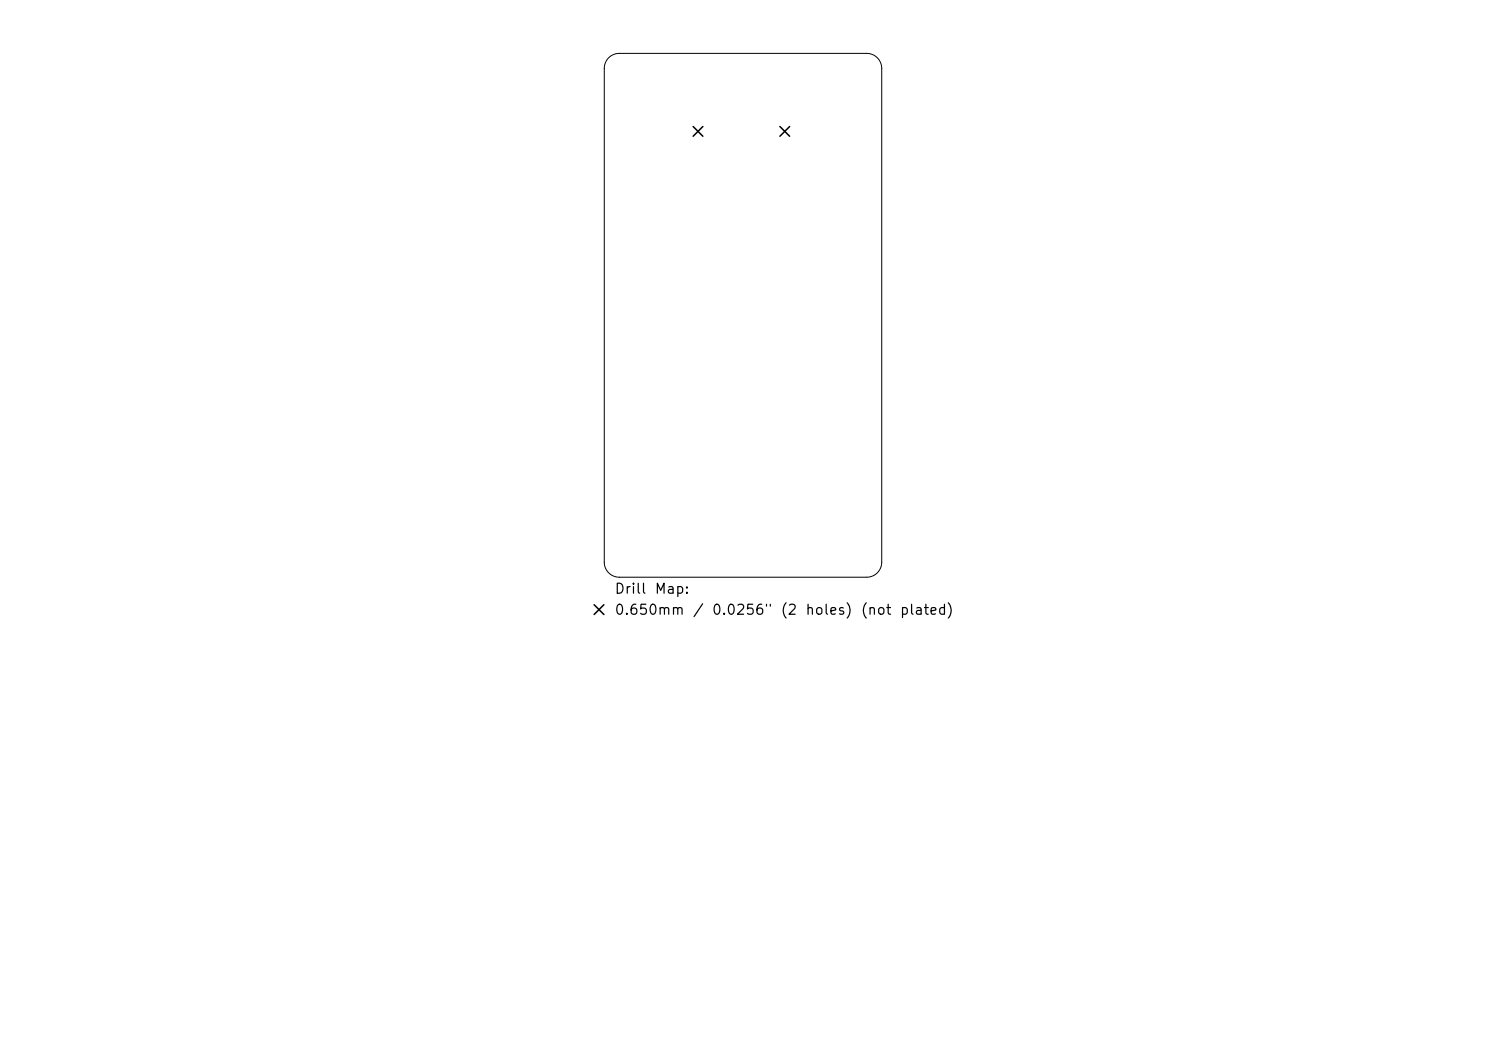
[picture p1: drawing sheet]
<svg xmlns="http://www.w3.org/2000/svg" width="297mm" height="210mm" viewBox="0 0 297 210" stroke-linecap="round" stroke-linejoin="round" font-family="sans-serif">
<defs><g id="words">
<g font-size="2">
<text x="122.7" y="119.1">Drill</text>
<text x="130.7" y="119.1">Map:</text>
<text x="122.7" y="123.3">0.650mm</text>
<text x="138.3" y="123.3">/</text>
<text x="142.1" y="123.3">0.0256&quot;</text>
<text x="155.9" y="123.3">(2</text>
<text x="160.8" y="123.3">holes)</text>
<text x="171.9" y="123.3">(not</text>
<text x="179.7" y="123.3">plated)</text>
</g>
</g></defs>
<path d="M121.7 11.5a3 3 0 0 1 2.1-.8h49.4a3 3 0 0 1 3 3v98.6a3 3 0 0 1-3 3h-49.4a3 3 0 0 1-3-3v-98.6a3 3 0 0 1 .9-2.2z" fill="none" stroke="#000" stroke-width=".2"/>
<path d="M138.5 25.3l2 1.9M140.5 25.3l-2 1.9M155.9 25.3l1.9 1.9M157.8 25.3l-1.9 1.9M118.7 120.8l2 2M120.7 120.8l-2 2" fill="none" stroke="#000" stroke-width=".3"/>
<use href="#words"/>
</svg>
